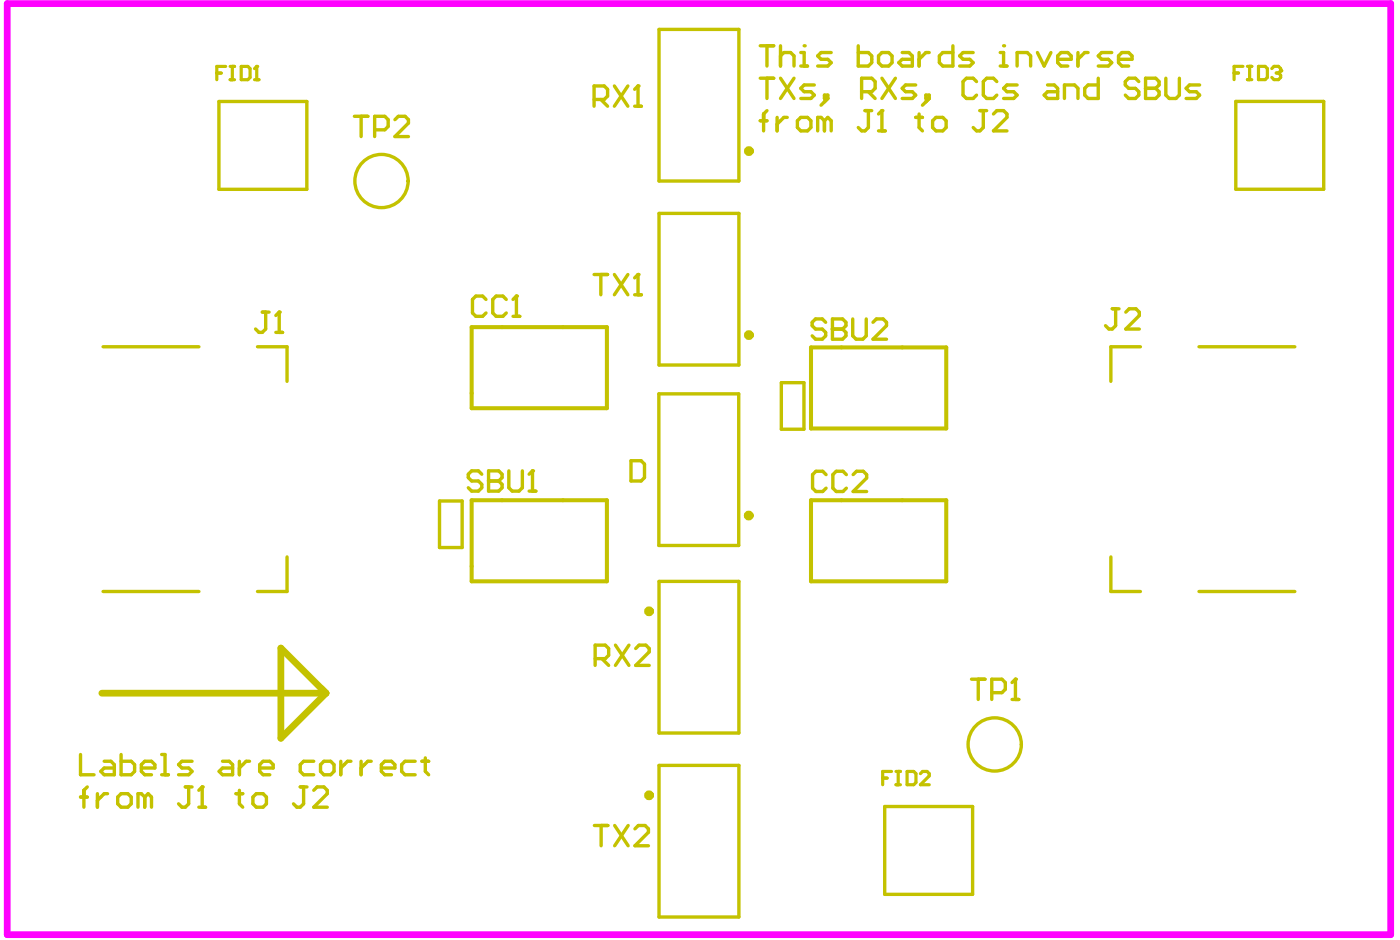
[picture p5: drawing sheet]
<svg xmlns="http://www.w3.org/2000/svg" width="175mm" height="117mm" viewBox="0 0 175 117" stroke-linecap="round" stroke-linejoin="round" font-family="sans-serif">
<path d="M.9 .5h172.9v116.3h-172.9z" fill="none" stroke="#f0f" stroke-width=".84"/>
<path d="M12.7 86.6h28M35.1 81l5.6 5.6-5.6 5.7z" fill="none" stroke="#c4c200" stroke-width=".84"/>
<path d="M58.9 40.9h17v10.1h-17zM101.4 43.4h16.9v10.2h-16.9zM58.9 62.5h17v10.1h-17zM101.4 62.5h16.9v10.1h-16.9z" fill="none" stroke="#c4c200" stroke-width=".51"/>
<g fill="none" stroke="#c4c200" stroke-width=".42">
<path d="M27.4 12.7h11v11h-11zM82.4 3.7h9.9v18.9h-9.9zM154.5 12.7h10.9v11h-10.9zM32.8 39h.8M33.2 39v2.1l-.4 .4h-.4l-.5-.4M34.9 39v2.5M82.4 26.7h9.9v18.9h-9.9zM12.9 43.3h12M32.2 43.3h3.7v4.4M34.5 41.5h.8M82.3 49.2h10v19h-10zM97.7 47.8h2.8v5.8h-2.8z"/>
<path d="M142.5 43.3h-3.7v4.4M149.9 43.3h11.9M12.9 73.9h12M35.9 69.6v4.3h-3.7M54.9 62.6h2.9v5.8h-2.9zM82.4 72.7h9.9v18.9h-9.9zM138.8 69.6v4.3h3.7M149.9 73.9h11.9M82.4 95.7h9.9v18.9h-9.9zM110.6 100.8h11v11h-11z"/>
</g>
<circle cx="34.9" cy="39" r=".21" fill="#c4c200"/>
<g fill="none" stroke="#c4c200" stroke-width=".42">
<path d="M44.3 14.5h1.7M45.1 14.5v2.6M46.8 16.2h1.3l.4-.4v-.8l-.4-.5h-1.3v2.6M49.4 15l.4-.5h.8l.4 .5v.4l-1.6 1.7h1.6M34.9 39l-.4 .4M74.3 34.3h1.6M75.1 34.3v2.5M76.8 34.3l1.7 2.5M78.5 34.3l-1.7 2.5M79.3 36.8h.9M79.7 34.3v2.5M139 38.6h.9"/>
<path d="M139.4 38.6v2.1l-.4 .4h-.4l-.4-.4M140.7 39l.4-.4h.9l.4 .4v.4l-1.7 1.7h1.7M78.9 57.6h1.2l.5 .4v1.7l-.5 .4h-1.2zM74.3 103.2h1.7M75.1 103.2v2.5M76.8 103.2l1.7 2.5M78.5 103.2l-1.7 2.5M79.4 103.6l.4-.4h.8l.4 .4v.4l-1.6 1.7h1.6"/>
</g>
<circle cx="79.7" cy="34.3" r=".21" fill="#c4c200"/>
<path d="M79.7 34.3l-.4 .4" fill="none" stroke="#c4c200" stroke-width=".42"/>
<path d="M154.2 9.1h.6M155.4 8.3h-1.2v1.7M155.9 8.3h.6M155.9 10h.6M156.2 8.3v1.7M157.3 8.3h.8l.3 .3v1.1l-.3 .3h-.8zM159 8.6l.2-.3h.6l.3 .3v.2" fill="none" stroke="#c4c200" stroke-width=".4"/>
<circle cx="160.1" cy="8.8" r=".2" fill="#c4c200"/>
<path d="M159.5 9.1h.3M159.8 9.1l.3 .3v.3l-.3 .3h-.6l-.2-.3M160.1 8.8l-.3 .3" fill="none" stroke="#c4c200" stroke-width=".4"/>
<path d="M74.3 12.4h1.2l.4-.4v-.8l-.4-.5h-1.2v2.6M75.1 12.4l.8 .9M76.8 10.7l1.7 2.6M78.5 10.7l-1.7 2.6M79.3 13.3h.9M79.7 10.7v2.6M74.4 82.3h1.3l.4-.4v-.9l-.4-.4h-1.3v2.6M75.2 82.3l.9 .9M76.9 80.6l1.7 2.6M78.6 80.6l-1.7 2.6M79.5 81l.4-.4h.8l.4 .4v.5l-1.6 1.7h1.6" fill="none" stroke="#c4c200" stroke-width=".42"/>
<circle cx="79.7" cy="10.7" r=".21" fill="#c4c200"/>
<path d="M79.7 10.7l-.4 .5M104 39.9v2.5h1.3l.4-.4v-.5l-.4-.4h-1.3M103.2 40.3l-.4-.4h-.9l-.4 .4v.4l.4 .4h.9l.4 .4v.5l-.4 .4h-.9l-.4-.4M103.2 59.3l-.4-.4h-.8l-.4 .4v1.7l.4 .4h.8l.4-.4M105.8 59.3l-.4-.4h-.9l-.4 .4v1.7l.4 .4h.9l.4-.4M106.6 59.3l.5-.4h.8l.4 .4v.4l-1.7 1.7h1.7" fill="none" stroke="#c4c200" stroke-width=".42"/>
<circle cx="104" cy="41.1" r=".21" fill="#c4c200"/>
<path d="M104 39.9h1.3l.4 .4v.4l-.4 .4h-1.3M106.6 39.9v2.1l.4 .4h.8l.5-.4v-2.1M109.1 40.3l.4-.4h.9l.4 .4v.4l-1.7 1.7h1.7M121.4 84.9h1.7M122.3 84.9v2.5M124 86.6h1.2l.4-.5v-.8l-.4-.4h-1.2v2.5M126.5 87.4h.8M126.9 84.9v2.5" fill="none" stroke="#c4c200" stroke-width=".42"/>
<circle cx="126.9" cy="84.9" r=".21" fill="#c4c200"/>
<path d="M126.9 84.9l-.4 .4" fill="none" stroke="#c4c200" stroke-width=".42"/>
<path d="M27.1 9.1h.6M28.2 8.3h-1.1v1.7M28.8 8.3h.5M28.8 10h.5M29 8.3v1.7M30.1 8.3h.9l.3 .3v1.1l-.3 .3h-.9zM31.8 10h.6M32.1 8.3v1.7" fill="none" stroke="#c4c200" stroke-width=".4"/>
<circle cx="32.1" cy="8.3" r=".2" fill="#c4c200"/>
<path d="M32.1 8.3l-.3 .3M110.3 97.2h.6M111.4 96.4h-1.1v1.7M112 96.4h.5M112 98.1h.5M112.3 96.4v1.7M113.4 96.4h.8l.3 .3v1.1l-.3 .3h-.8zM115 96.7l.3-.3h.6l.2 .3v.3l-1.1 1.1h1.1" fill="none" stroke="#c4c200" stroke-width=".4"/>
<g fill="none" stroke="#c4c200" stroke-width=".42">
<path d="M10.1 94.3v2.5h1.7M10.1 99.6h.8M10.9 98.3l-.4 .5v2.1M12.2 99.2v1.7M13 95.1h.9l.4 .5v1.2h-1.3l-.4-.4 .4-.4h1.3M13.4 99.2h-.4l-.8 .8M14.7 99.6l.4-.4h.9l.4 .4v.9l-.4 .4h-.9l-.4-.4zM15.1 94.3v2.5h1.3l.4-.4v-.8l-.4-.5h-1.3M17.7 96h1.7v-.4l-.5-.5h-.8l-.4 .5v.8l.4 .4h.8M18.1 99.6l-.4-.4h-.5v1.7M18.1 99.6v1.3M18.1 99.6l.4-.4 .4 .4v1.3"/>
<path d="M20.2 96.8h.8M20.2 94.3h.4v2.5M23.2 98.3h.8M23.6 98.3v2.2l-.4 .4h-.5l-.4-.4M24 95.1h-1.3l-.4 .5 .4 .4h.9l.4 .4-.4 .4h-1.3M25.3 98.3v2.6M27.8 95.1h.9l.4 .5v1.2h-1.3l-.4-.4 .4-.4h1.3M29.9 95.1v1.7M31.2 95.1h-.4l-.9 .9M32.5 96h1.6v-.4l-.4-.5h-.8l-.4 .5v.8l.4 .4h.8M39.2 95.1h-1.3l-.4 .5v.8l.4 .4h1.3M40.1 95.6l.4-.5h.8l.4 .5v.8l-.4 .4h-.8l-.4-.4z"/>
<path d="M42.6 95.1v1.7M43.9 95.1h-.5l-.8 .9M45.1 95.1v1.7M46.4 95.1h-.4l-.9 .9M47.7 96h1.7v-.4l-.5-.5h-.8l-.4 .5v.8l.4 .4h.8M51.9 95.1h-1.3l-.4 .5v.8l.4 .4h1.3M52.7 95.1h.9M53.2 94.7v1.7l.4 .4M24.9 100.9h.8"/>
</g>
<circle cx="25.3" cy="98.3" r=".21" fill="#c4c200"/>
<path d="M60.2 59.3l-.4-.5h-.9l-.4 .5v.4l.4 .4h.9l.4 .4v.5l-.4 .4h-.9l-.4-.4M61.1 58.8v2.6h1.2l.5-.4v-.5l-.5-.4h-1.2M25.3 98.3l-.4 .5M29.5 99.2h.8M29.9 98.8v1.7l.4 .4M31.6 99.6l.4-.4h.9l.4 .4v.9l-.4 .4h-.9l-.4-.4zM37.5 98.3h.9M37.9 98.3v2.2l-.4 .4h-.4l-.4-.4M39.2 98.8l.4-.5h.9l.4 .5v.4l-1.7 1.7h1.7" fill="none" stroke="#c4c200" stroke-width=".42"/>
<circle cx="61.1" cy="60.1" r=".21" fill="#c4c200"/>
<path d="M61.1 58.8h1.2l.5 .5v.4l-.5 .4h-1.2M63.6 58.8v2.2l.4 .4h.9l.4-.4v-2.2M66.6 58.8v2.6M66.1 61.4h.9" fill="none" stroke="#c4c200" stroke-width=".42"/>
<circle cx="66.6" cy="58.8" r=".21" fill="#c4c200"/>
<path d="M60.7 37.4l-.4-.4h-.8l-.4 .4v1.7l.4 .4h.8l.4-.4M63.3 37.4l-.4-.4h-.9l-.4 .4v1.7l.4 .4h.9l.4-.4M64.1 39.5h.9M64.5 37v2.5M66.6 58.8l-.5 .5" fill="none" stroke="#c4c200" stroke-width=".42"/>
<circle cx="64.5" cy="37" r=".21" fill="#c4c200"/>
<path d="M95 5.7h1.7M95.9 5.7v2.6M97.5 5.7v2.6M97.5 7l.5-.4h.8l.4 .4v1.3M100.1 6.6h.4v1.7M100.1 8.3h.8M64.5 37l-.4 .4" fill="none" stroke="#c4c200" stroke-width=".42"/>
<circle cx="100.5" cy="5.7" r=".21" fill="#c4c200"/>
<path d="M103.9 6.6h-1.3l-.4 .4 .4 .4h.9l.4 .4-.4 .5h-1.3M107.3 5.7v2.6h1.2l.5-.5v-.8l-.5-.4h-1.2M109.8 7l.4-.4h.9l.4 .4v.8l-.4 .5h-.9l-.4-.5zM112.8 6.6h.8l.4 .4v1.3h-1.2l-.5-.5 .5-.4h1.2M114.9 6.6v1.7M116.1 6.6h-.4l-.8 .8M119.1 5.7v2.6h-1.3l-.4-.5v-.8l.4-.4h1.3M121.6 6.6h-1.2l-.5 .4 .5 .4h.8l.4 .4-.4 .5h-1.3M125 8.3h.9M125 6.6h.4v1.7" fill="none" stroke="#c4c200" stroke-width=".42"/>
<circle cx="125.4" cy="5.7" r=".21" fill="#c4c200"/>
<g fill="none" stroke="#c4c200" stroke-width=".42">
<path d="M95 9.8h1.7M95.9 9.8v2.5M97.5 9.8l1.7 2.5M99.2 9.8l-1.7 2.5M101.8 10.6h-1.3l-.4 .4 .4 .5h.9l.4 .4-.4 .4h-1.3M103 11.9h.5v.4h-.5zM103.5 12.3l-.9 .9M107.7 11.5h1.3l.4-.5v-.8l-.4-.4h-1.3v2.5M108.5 11.5l.9 .8M110.2 9.8l1.7 2.5M111.9 9.8l-1.7 2.5M114.4 10.6h-1.2l-.4 .4 .4 .5h.8l.4 .4-.4 .4h-1.2"/>
<path d="M115.7 11.9h.4v.4h-.4zM116.1 12.3l-.8 .9M122.1 10.2l-.5-.4h-.8l-.4 .4v1.7l.4 .4h.8l.5-.4M124.6 10.2l-.4-.4h-.9l-.4 .4v1.7l.4 .4h.9l.4-.4M127.1 8.3v-1.7h1.3l.4 .4v1.3M127.1 10.6h-1.2l-.5 .4 .5 .5h.8l.4 .4-.4 .4h-1.3M129.7 6.6l.8 1.7 .8-1.7M130.9 10.6h.9l.4 .4v1.3h-1.3l-.4-.4 .4-.4h1.3M132.2 7.4h1.7v-.4l-.4-.4h-.9l-.4 .4v.8l.4 .5h.9M133 12.3v-1.7h1.3l.4 .4v1.3M134.7 6.6v1.7M136 6.6h-.4l-.9 .8"/>
<path d="M137.3 9.8v2.5h-1.3l-.4-.4v-.9l.4-.4h1.3M139 6.6h-1.3l-.4 .4 .4 .4h.8l.5 .4-.5 .5h-1.2M139.8 7.4h1.7v-.4l-.4-.4h-.9l-.4 .4v.8l.4 .5h.9M142.3 10.2l-.4-.4h-.8l-.5 .4v.4l.5 .4h.8l.4 .5v.4l-.4 .4h-.8l-.5-.4M143.2 9.8v2.5h1.2l.5-.4v-.4l-.5-.5h-1.2"/>
</g>
<circle cx="143.2" cy="11" r=".21" fill="#c4c200"/>
<g fill="none" stroke="#c4c200" stroke-width=".42">
<path d="M95 15.1h.9M95.9 13.8l-.5 .4v2.2M97.1 14.7v1.7M98.4 14.7h-.4l-.9 .8M99.7 15.1l.4-.4h.8l.5 .4v.8l-.5 .5h-.8l-.4-.5zM103 15.1l-.4-.4h-.4v1.7M103 15.1v1.3M103 15.1l.5-.4 .4 .4v1.3M108.1 13.8h.9M108.5 13.8v2.1l-.4 .5h-.4l-.4-.5M109.8 16.4h.8M110.2 13.8v2.6"/>
<path d="M143.2 9.8h1.2l.5 .4v.4l-.5 .4h-1.2M145.7 9.8v2.1l.4 .4h.9l.4-.4v-2.1M149.9 10.6h-1.2l-.5 .4 .5 .5h.8l.4 .4-.4 .4h-1.3"/>
</g>
<circle cx="110.2" cy="13.8" r=".21" fill="#c4c200"/>
<g fill="none" stroke="#c4c200" stroke-width=".42">
<path d="M110.2 13.8l-.4 .4M114.4 14.7h.9M114.9 14.2v1.7l.4 .5M117 14.7h.8l.5 .4v.8l-.5 .5h-.8l-.4-.5v-.8zM122.5 13.8h.8M122.9 13.8v2.1l-.4 .5h-.4l-.5-.5M124.2 14.2l.4-.4h.8l.5 .4v.5l-1.7 1.7h1.7"/>
<circle cx="47.7" cy="22.6" r="3.3"/>
<circle cx="124.3" cy="93" r="3.3"/>
</g>
<g fill="none" stroke="#c4c200" stroke-width=".84">
<circle cx="93.6" cy="18.9" r=".19"/>
<circle cx="93.6" cy="41.9" r=".19"/>
<circle cx="81.1" cy="76.4" r=".19"/>
<circle cx="93.6" cy="64.4" r=".19"/>
<circle cx="81.1" cy="99.4" r=".19"/>
</g>
</svg>
